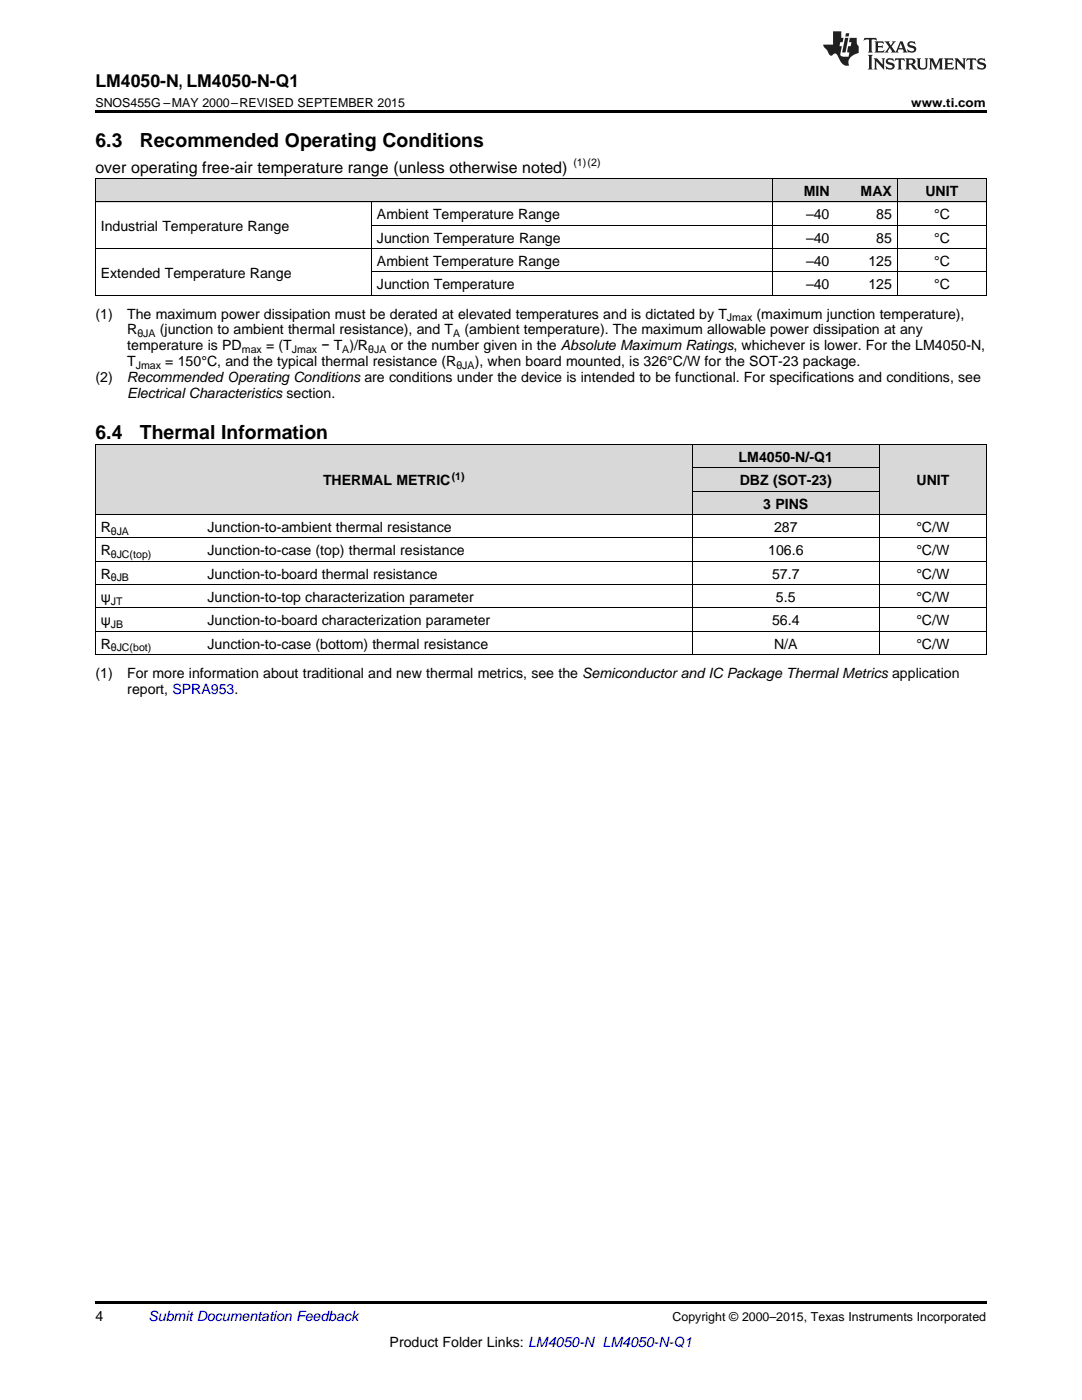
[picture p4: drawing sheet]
<svg xmlns="http://www.w3.org/2000/svg" width="216mm" height="279mm" viewBox="0 0 216 279" stroke-linecap="round" stroke-linejoin="round" font-family="sans-serif">
<defs><g id="words">
<g font-size="3.9">
<text x="19" y="29.3">6.3</text>
<text x="27.9" y="29.3">Recommended Operating Conditions</text>
<text x="19" y="87.5">6.4</text>
<text x="27.9" y="87.5">Thermal Information</text>
</g>
<text font-size="3.5" x="19" y="17.3">LM4050-N, LM4050-N-Q1</text>
<text font-size="3.2" x="19" y="34.4">over operating free-air temperature range (unless otherwise noted)</text>
<g font-size="2.8">
<text x="160.4" y="39.1">MIN</text>
<text x="171.7" y="39.1">MAX</text>
<text x="184.6" y="39.1">UNIT</text>
<text x="20.1" y="46.1">Industrial Temperature Range</text>
<text x="75.2" y="43.7">Ambient Temperature Range</text>
<text x="160.8" y="43.7">–40</text>
<text x="174.8" y="43.7">85</text>
<text x="186.4" y="43.7">°C</text>
<text x="75.2" y="48.4">Junction Temperature Range</text>
<text x="75.2" y="53.1">Ambient Temperature Range</text>
<text x="160.8" y="48.4">–40</text>
<text x="160.8" y="53.1">–40</text>
<text x="173.3" y="53.1">125</text>
<text x="174.8" y="48.4">85</text>
<text x="186.4" y="48.4">°C</text>
<text x="186.4" y="53.1">°C</text>
<text x="20.1" y="55.4">Extended Temperature Range</text>
<text x="75.2" y="57.7">Junction Temperature</text>
<text x="160.8" y="57.7">–40</text>
<text x="173.3" y="57.7">125</text>
<text x="186.4" y="57.7">°C</text>
<text x="19" y="63.6">(1)</text>
<text x="25.4" y="63.6">The maximum power dissipation must be derated at elevated temperatures and is dictated by T</text>
<text x="151" y="63.6">(maximum junction temperature),</text>
<text x="25.4" y="66.7">R</text>
<text x="25.4" y="69.9">temperature is PD</text>
<text x="31.9" y="66.7">(junction to ambient thermal resistance), and T</text>
<text x="53.1" y="69.9">= (T</text>
<text x="64.1" y="69.9">− T )/R</text>
<text x="78" y="69.9">or the number given in the Absolute Maximum Ratings, whichever is lower. For the LM4050-N,</text>
<text x="92.7" y="66.7">(ambient temperature). The maximum allowable power dissipation at any</text>
<text x="19" y="76.3">(2)</text>
<text x="25.3" y="76.3">Recommended Operating Conditions are conditions under the device is intended to be functional. For specifications and conditions, see</text>
<text x="25.4" y="73.1">T</text>
<text x="33" y="73.1">= 150°C, and the typical thermal resistance (R</text>
<text x="94.7" y="73.1">), when board mounted, is 326°C/W for the SOT-23 package.</text>
<text x="25.4" y="79.4">Electrical Characteristics section.</text>
<text x="147.4" y="92.2">LM4050-N/-Q1</text>
<text x="64.5" y="96.8">THERMAL METRIC</text>
<text x="147.6" y="96.8">DBZ (SOT-23)</text>
<text x="152.3" y="101.5">3 PINS</text>
<text x="182.9" y="96.8">UNIT</text>
<text x="20.1" y="106.2">R</text>
<text x="41.4" y="106.2">Junction-to-ambient thermal resistance</text>
<text x="154.4" y="106.2">287</text>
<text x="182.8" y="106.2">°C/W</text>
<text x="20.1" y="110.8">R</text>
<text x="41.4" y="110.8">Junction-to-case (top) thermal resistance</text>
<text x="153.3" y="110.8">106.6</text>
<text x="182.8" y="110.8">°C/W</text>
<text x="20.1" y="115.5">R</text>
<text x="41.4" y="115.5">Junction-to-board thermal resistance</text>
<text x="154.1" y="115.5">57.7</text>
<text x="182.8" y="115.5">°C/W</text>
<text x="20.1" y="120.1">ψ</text>
<text x="20.1" y="124.8">ψ</text>
<text x="41.4" y="120.1">Junction-to-top characterization parameter</text>
<text x="41.4" y="124.8">Junction-to-board characterization parameter</text>
<text x="154.1" y="124.8">56.4</text>
<text x="154.8" y="120.1">5.5</text>
<text x="182.8" y="120.1">°C/W</text>
<text x="182.8" y="124.8">°C/W</text>
<text x="20.1" y="129.4">R</text>
<text x="41.4" y="129.4">Junction-to-case (bottom) thermal resistance</text>
<text x="154.4" y="129.4">N/A</text>
<text x="182.8" y="129.4">°C/W</text>
<text x="19" y="135.3">(1)</text>
<text x="25.4" y="135.3">For more information about traditional and new thermal metrics, see the Semiconductor and IC Package Thermal Metrics application</text>
<text x="25.4" y="138.5">report, SPRA953.</text>
<text x="19" y="263.6">4</text>
<text x="77.8" y="268.9">Product Folder Links: LM4050-N LM4050-N-Q1</text>
</g>
<text font-size="2.8" fill="#0000c8" x="29.6" y="263.6">Submit Documentation Feedback</text>
<g font-size="2.5">
<text x="19" y="21.4">SNOS455G –MAY 2000–REVISED SEPTEMBER 2015</text>
<text x="181.8" y="21.4">www.ti.com</text>
<text x="134.2" y="263.6">Copyright © 2000–2015, Texas Instruments Incorporated</text>
</g>
<g font-size="2.1">
<text x="114.4" y="33.2">(1)(2)</text>
<text x="145.1" y="64.1">Jmax</text>
<text x="27.4" y="67.3">θJA</text>
<text x="48.3" y="70.5">max</text>
<text x="58.2" y="70.5">Jmax</text>
<text x="68.3" y="70.5">A</text>
<text x="73.4" y="70.5">θJA</text>
<text x="90.4" y="67.3">A</text>
<text x="27.1" y="73.7">Jmax</text>
<text x="91.1" y="73.7">θJA</text>
<text x="90.1" y="95.7">(1)</text>
<text x="22.1" y="106.7">θJA</text>
<text x="22.1" y="111.4">θJC(top)</text>
<text x="22.1" y="116">θJB</text>
<text x="22.1" y="120.7">JT</text>
<text x="22.1" y="125.3">JB</text>
<text x="22.1" y="130">θJC(bot)</text>
</g>
</g></defs>
<g fill="#d8d8d8">
<path d="M19 88.8h21.4v14h-21.4z"/>
<path d="M40.4 88.8h97.7v14h-97.7z"/>
<path d="M138.1 98.1h37.4v4.7h-37.4z"/>
<path d="M175.5 88.8h21.3v14h-21.3z"/>
<path d="M138.1 93.5h37.4v4.6h-37.4z"/>
<path d="M138.1 88.8h37.4v4.7h-37.4z"/>
<path d="M19 35.7h55.2v4.7h-55.2z"/>
<path d="M74.2 35.7h80v4.7h-80z"/>
<path d="M154.2 35.7h12.4v4.7h-12.4z"/>
<path d="M166.6 35.7h12.5v4.7h-12.5z"/>
<path d="M179.1 35.7h17.7v4.7h-17.7z"/>
</g>
<path d="M19 22h177.8v.5h-177.8zM19 58.9l.2 .1zM154.1 58.9l.1 .1zM166.5 58.9l.1 .1zM179 58.9l.1 .1zM196.7 58.9l.1 .1zM19 130.7h.2zM138 130.7h.1zM175.4 130.7h.1zM196.7 130.7h.1zM19 259.7h177.8v.5h-177.8z" fill="#000"/>
<g fill="none" stroke="#000" stroke-width=".2">
<path d="M19 35.6h177.8M19.1 35.7v23.3M154.1 35.7v23.3M179 35.7v23.3M196.8 35.7v23.3M19 58.9h177.8M19 49.6h177.8M19 40.3h177.8M74.1 40.3v18.7M74.2 54.3h122.6M74.2 45h122.6M19 88.7l177.8 .1v41.9"/>
<path d="M19.1 88.8v41.9M138.1 88.8v41.9M138.1 98.1h37.4M138.1 93.4h37.4M175.5 88.8v41.9M19 116.7h177.8M19 112h177.8M19 107.4h177.8M19 102.7h177.8M19 130.7h177.8M19 126h177.8M19 121.3h177.8"/>
</g>
<g fill="#231f20">
<path d="M172.5 7.6l-.1 .5 .4-.2h.6v.1v2.1l-.2 .4h.9l-.2-.4v-2.1l.1-.1h.5l.5 .2-.2-.5zM174.5 8.3l.2 .3v1.5l-.2 .4h1.8l.2-.6a1.04 1.04 0 0 1-1.3 .2v-.7h.6l.3 .2v-.6l-.3 .2h-.6v-.6l.8-.1 .4 .3-.2-.5zM176.5 8.3l.9 1.1-.9 1.1h.8l-.2-.2 .4-.7 .5 .7-.2 .2h1.5l-.2-.2 .2-.4h.9l.1 .4-.2 .2h1l-.3-.3-.7-1.9h-.5l-.9 2-.8-1 .9-1h-.8l.1 .3-.4 .5-.3-.6 .1-.2zM179.7 8.6l.4 1h-.7zM181.3 8.4a.63 .63 0 0 0-.2 .7 .63 .63 0 0 0 .6 .4l.6 .2 .1 .2a.75 .75 0 0 1-.7 .4 .75 .75 0 0 1-.6-.5l.1 .7 .1-.1a1.11 1.11 0 0 0 1.5-.6 1.13 1.13 0 0 0-1.2-.8l-.1-.4a1.04 1.04 0 0 1 1.2 .2l-.2-.5-.2 .1-.4-.2zM173.2 10.9l.2 .4v2.2l-.2 .4h1l-.3-.4v-2.2l.3-.4zM174.3 11.6l.3 .4v1.5l-.3 .4h.8l-.2-.4v-1.3l1.5 1.7v-1.9l.2-.4h-.7l.2 .4v.9l-1.1-1.3zM177 11.8a.62 .62 0 0 0-.2 .7 .62 .62 0 0 0 .6 .4l.6 .1 .1 .3a.76 .76 0 0 1-.7 .3 .76 .76 0 0 1-.7-.4l.2 .7 .1-.1a1.11 1.11 0 0 0 1.5-.6 1.13 1.13 0 0 0-1.2-.8l-.1-.4a1.04 1.04 0 0 1 1.2 .2l-.2-.6-.2 .1-.5-.1zM178.7 11.6l-.2 .6a.61 .61 0 0 1 .8-.3v1.6l-.2 .4h.9l-.2-.4v-1.6a.63 .63 0 0 1 .7 .3l-.1-.6zM180.6 11.6l.3 .4v1.5l-.3 .4h1l-.2-.2-.1-.8 .6 .2a.76 .76 0 0 0 1.2 .7l-1-1a.58 .58 0 0 0 .6-.5 .58 .58 0 0 0-.5-.6zM181.4 11.9h.1a.45 .45 0 0 1 .5 .1 .45 .45 0 0 1 .1 .5l-.8 .2zM182.9 11.6l.2 .2a2.17 2.17 0 0 0 .3 1.9 .99 .99 0 0 0 1.6-.6v-1.1l.2-.4h-.7l.2 .2a1.92 1.92 0 0 1-.2 1.8 .6 .6 0 0 1-.9-.5v-1.1l.2-.4zM185.4 11.6l.2 .4v1.5l-.2 .4h.7l-.2-.4v-1.4l.8 1.8 .8-1.8v1.4l-.2 .4h.9l-.2-.4v-1.5l.2-.4h-.8l-.6 1.5-.6-1.5zM188.4 11.6l.2 .4v1.5l-.2 .4h1.8l.1-.6a1.04 1.04 0 0 1-1.2 .1v-.6h.5l.4 .2v-.6l-.4 .2h-.5v-.7h.8l.3 .3-.1-.6zM190.5 11.6l.2 .4v1.5l-.2 .4h.7l-.2-.4v-1.3l1.5 1.7v-1.9l.2-.4h-.7l.2 .4v.9l-1.1-1.3zM192.9 11.6l-.1 .6a.61 .61 0 0 1 .7-.3l.1 1.6-.3 .4h1l-.3-.4 .1-1.6a.63 .63 0 0 1 .7 .3l-.1-.6zM195.2 11.8a.62 .62 0 0 0-.2 .7 .62 .62 0 0 0 .6 .4l.6 .1 .1 .3a.76 .76 0 0 1-.7 .3 .76 .76 0 0 1-.6-.4l.1 .7 .1-.1a1.11 1.11 0 0 0 1.6-.6 1.13 1.13 0 0 0-1.3-.8l-.1-.4a1.04 1.04 0 0 1 1.2 .2l-.1-.6-.2 .1-.5-.1z"/>
<path d="M166.2 6.3v2.6h-1.9v.4l.8 .9a.91 .91 0 0 0 1 .8 .56 .56 0 0 1 .5-.3 .56 .56 0 0 1 .5 .3l.4 .8a1.53 1.53 0 0 0 1.9 1.2 1.54 1.54 0 0 1 1-2.1l.9-.3v-1.4a1.52 1.52 0 0 1-.4-1.6h-1.3l-.2 .8h.5l-.2 .8h-.5l-.1 1v.2l.4 .1-.2 .8a1.93 1.93 0 0 1-1.6-.3l.3-1.8h-.5l.2-.8h.4l.2-.8h-.4v-1.3zM168.6 7.6l-.6 2.9h.7l.6-2.9zM168.8 6.6l-.1 .7h.6l.2-.7z"/>
</g>
<use href="#words"/>
</svg>
